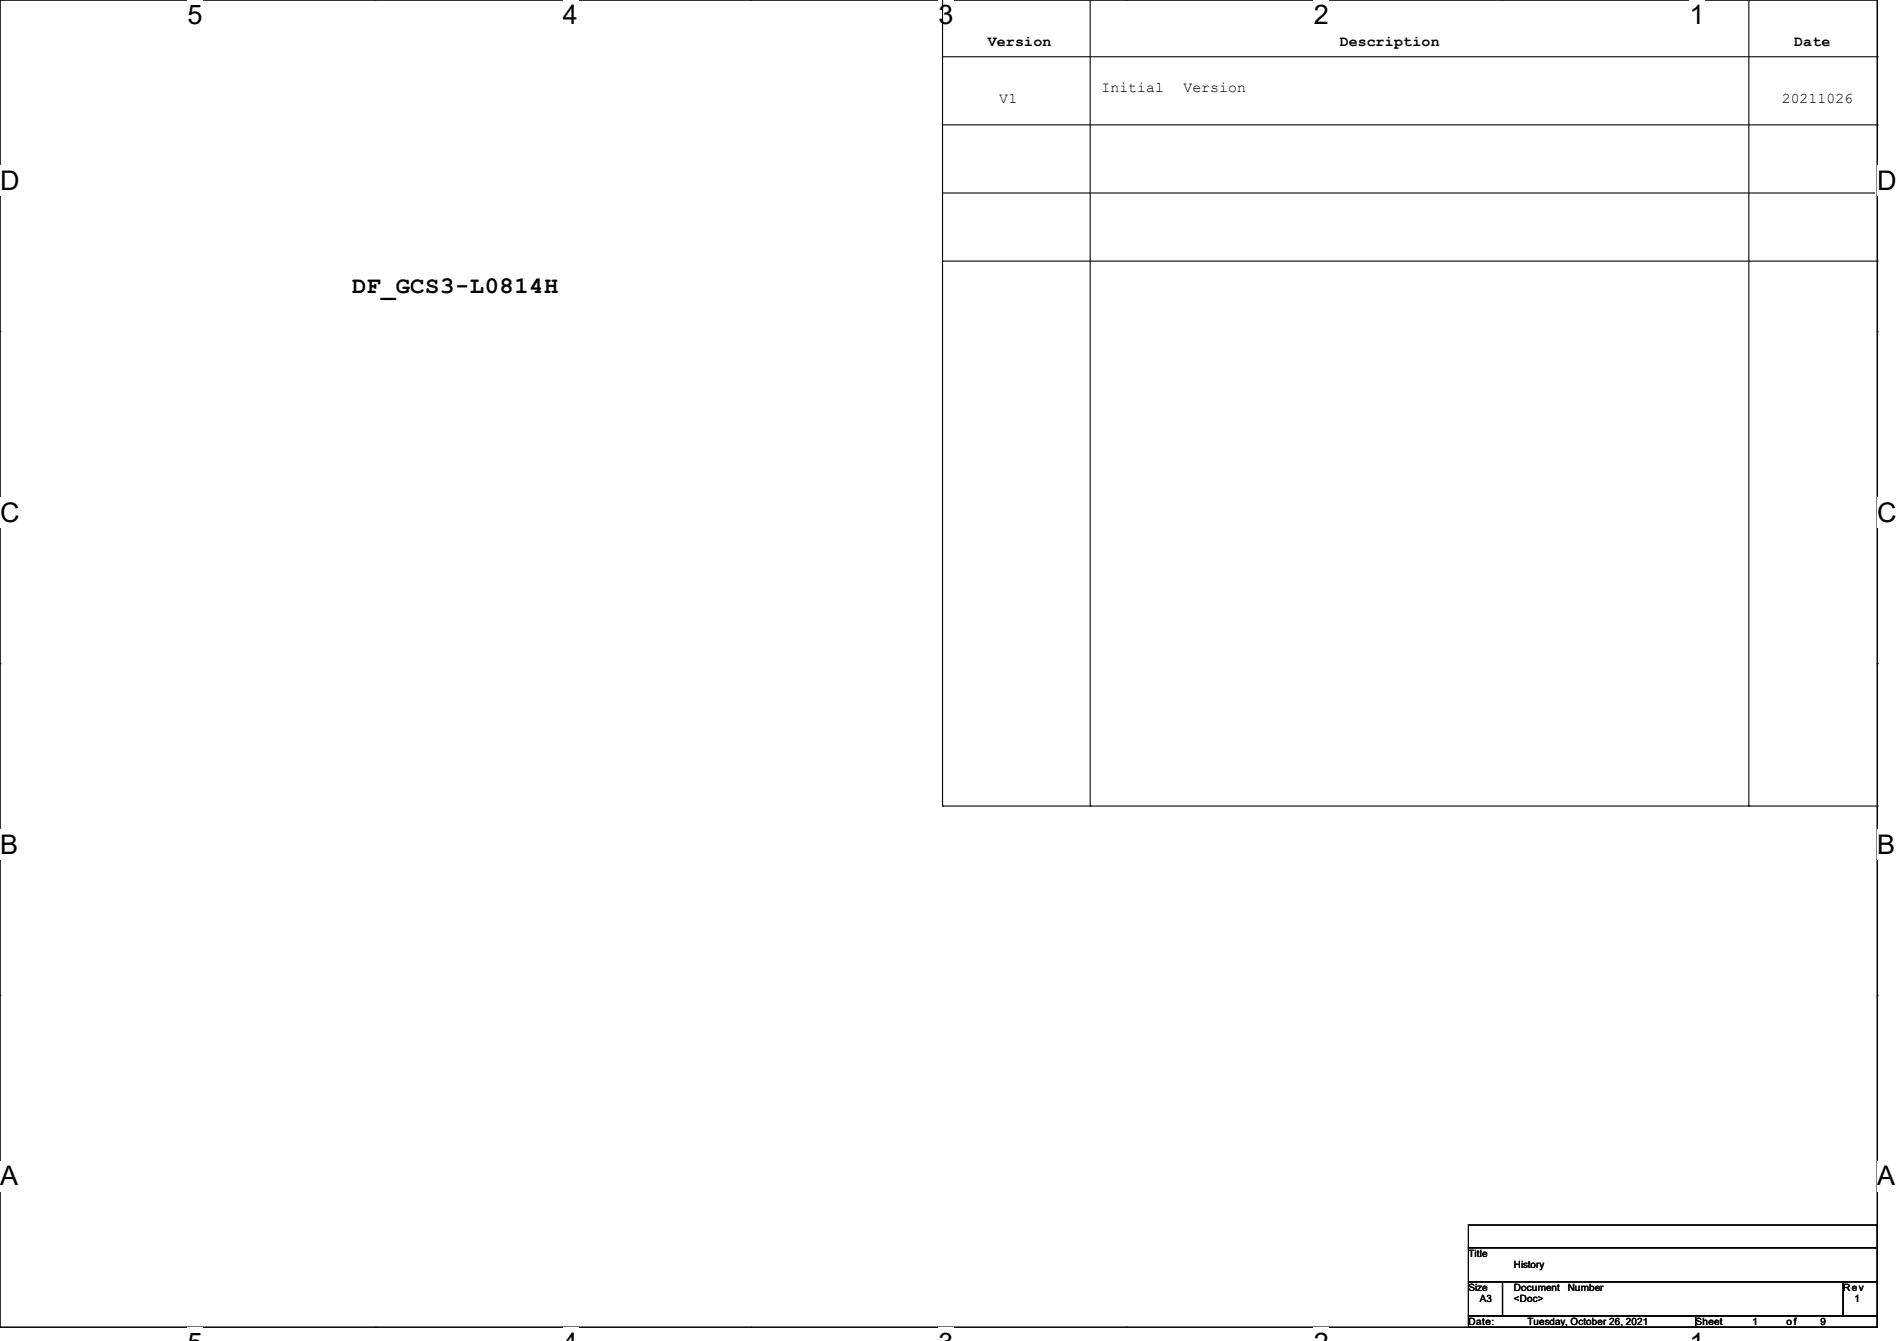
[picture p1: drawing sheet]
<svg xmlns="http://www.w3.org/2000/svg" width="297mm" height="210mm" viewBox="0 0 297 210" stroke-linecap="round" stroke-linejoin="round" font-family="sans-serif">
<defs><g id="words">
<g font-size="4.2">
<text x="29.4" y="3.8">5</text>
<text x="88.1" y="3.8">4</text>
<text x="146.9" y="3.8">3</text>
<text x="205.7" y="3.8">2</text>
<text x="264.5" y="3.8">1</text>
<text x="0" y="29.8">D</text>
<text x="293.9" y="29.8">D</text>
<text x="0" y="81.7">C</text>
<text x="293.9" y="81.7">C</text>
<text x="0" y="133.7">B</text>
<text x="293.9" y="133.7">B</text>
<text x="0" y="185.6">A</text>
<text x="293.9" y="185.6">A</text>
</g>
<text font-size="3.7" x="55.1" y="45.8">DF_GCS3-L0814H</text>
<g font-size="2.3">
<text x="154.7" y="7.2">Version</text>
<text x="209.8" y="7.2">Description</text>
<text x="280.9" y="7.2">Date</text>
<text x="156.5" y="16.1">V1</text>
<text x="172.5" y="14.4">Initial</text>
<text x="185.3" y="14.4">Version</text>
<text x="279" y="16.1">20211026</text>
</g>
<g font-size="1.6">
<text x="229.9" y="196.8">Title</text>
<text x="229.9" y="202.2">Size</text>
<text x="231.7" y="204">A3</text>
<text x="237" y="204">&lt;Doc&gt;</text>
<text x="237" y="198.6">History</text>
<text x="237" y="202.2">Document</text>
<text x="245.4" y="202.2">Number</text>
<text x="288.6" y="202.2">Rev</text>
<text x="290.4" y="204">1</text>
<text x="229.9" y="207.5">Date:</text>
<text x="239.1" y="207.5">Tuesday, October 26, 2021</text>
<text x="265.5" y="207.5">Sheet</text>
<text x="274.4" y="207.5">1</text>
<text x="279.7" y="207.5">o f</text>
<text x="285" y="207.5">9</text>
</g>
</g></defs>
<path d="M0 0h293.9v207.9h-293.9z" fill="none" stroke="#000" stroke-width=".17"/>
<g fill="#fff">
<path d="M29.4 0h2.3v4.7h-2.3z"/>
<path d="M29.4 207.9h2.3v2.1h-2.3z"/>
</g>
<path d="M58.8 0h.1M58.8 207.9h.1" fill="none" stroke="#000" stroke-width=".17"/>
<g fill="#fff">
<path d="M88.1 0h2.4v4.7h-2.4z"/>
<path d="M88.1 207.9h2.4v2.1h-2.4z"/>
</g>
<path d="M117.6 0h.1M117.6 207.9h.1" fill="none" stroke="#000" stroke-width=".17"/>
<g fill="#fff">
<path d="M146.9 0h2.4v4.7h-2.4z"/>
<path d="M146.9 207.9h2.4v2.1h-2.4z"/>
</g>
<path d="M176.3 0h.1M176.3 207.9h.1" fill="none" stroke="#000" stroke-width=".17"/>
<g fill="#fff">
<path d="M205.7 0h2.4v4.7h-2.4z"/>
<path d="M205.7 207.9h2.4v2.1h-2.4z"/>
</g>
<path d="M235.1 0h.1M235.1 207.9h.1" fill="none" stroke="#000" stroke-width=".17"/>
<g fill="#fff">
<path d="M264.5 0h2.4v4.7h-2.4z"/>
<path d="M264.5 207.9h2.4v2.1h-2.4z"/>
<path d="M0 26h3v4.7h-3z"/>
<path d="M293.9 26h3.1v4.7h-3.1z"/>
<path d="M0 77.9h3v4.7h-3z"/>
<path d="M293.9 77.9h3.1v4.7h-3.1z"/>
</g>
<path d="M0 51.9h.1M293.9 51.9h.1" fill="none" stroke="#000" stroke-width=".17"/>
<g fill="#fff">
<path d="M0 129.9h2.8v4.7h-2.8z"/>
<path d="M293.9 129.9h2.9v4.7h-2.9z"/>
</g>
<path d="M0 103.9h.1M293.9 103.9h.1" fill="none" stroke="#000" stroke-width=".17"/>
<g fill="#fff">
<path d="M0 181.8h2.8v4.8h-2.8z"/>
<path d="M293.8 181.8h3v4.8h-3z"/>
</g>
<g fill="none" stroke="#000" stroke-width=".17">
<path d="M147.6 0v126.2M147.6 8.9h146.3M147.6 19.6h146.3M170.7 0v126.2M273.8 0v126.2M293.9 8.9h.1M293.9 19.6h.1M147.6 30.2h145.8M293.4 30.2h.1M147.6 40.9h146.3M293.9 40.9h.1M147.6 126.2h.1"/>
<path d="M147.6 126.2h146.3M170.7 126.2h.1M273.8 126.2h.1M293.9 126.2h.1M0 155.9h.1M293.9 155.9h.1M229.9 191.9h64v3.5h-64zM229.9 195.4h64v5.3h-64zM229.9 200.7h5.3v5.4h-5.3zM229.9 206.1h35.6v1.8h-35.6zM235.2 200.7h53.4v5.4h-53.4zM265.5 206.1h28.4v1.8h-28.4z"/>
<path d="M288.6 200.7h5.3v5.4h-5.3z"/>
</g>
<use href="#words"/>
</svg>
